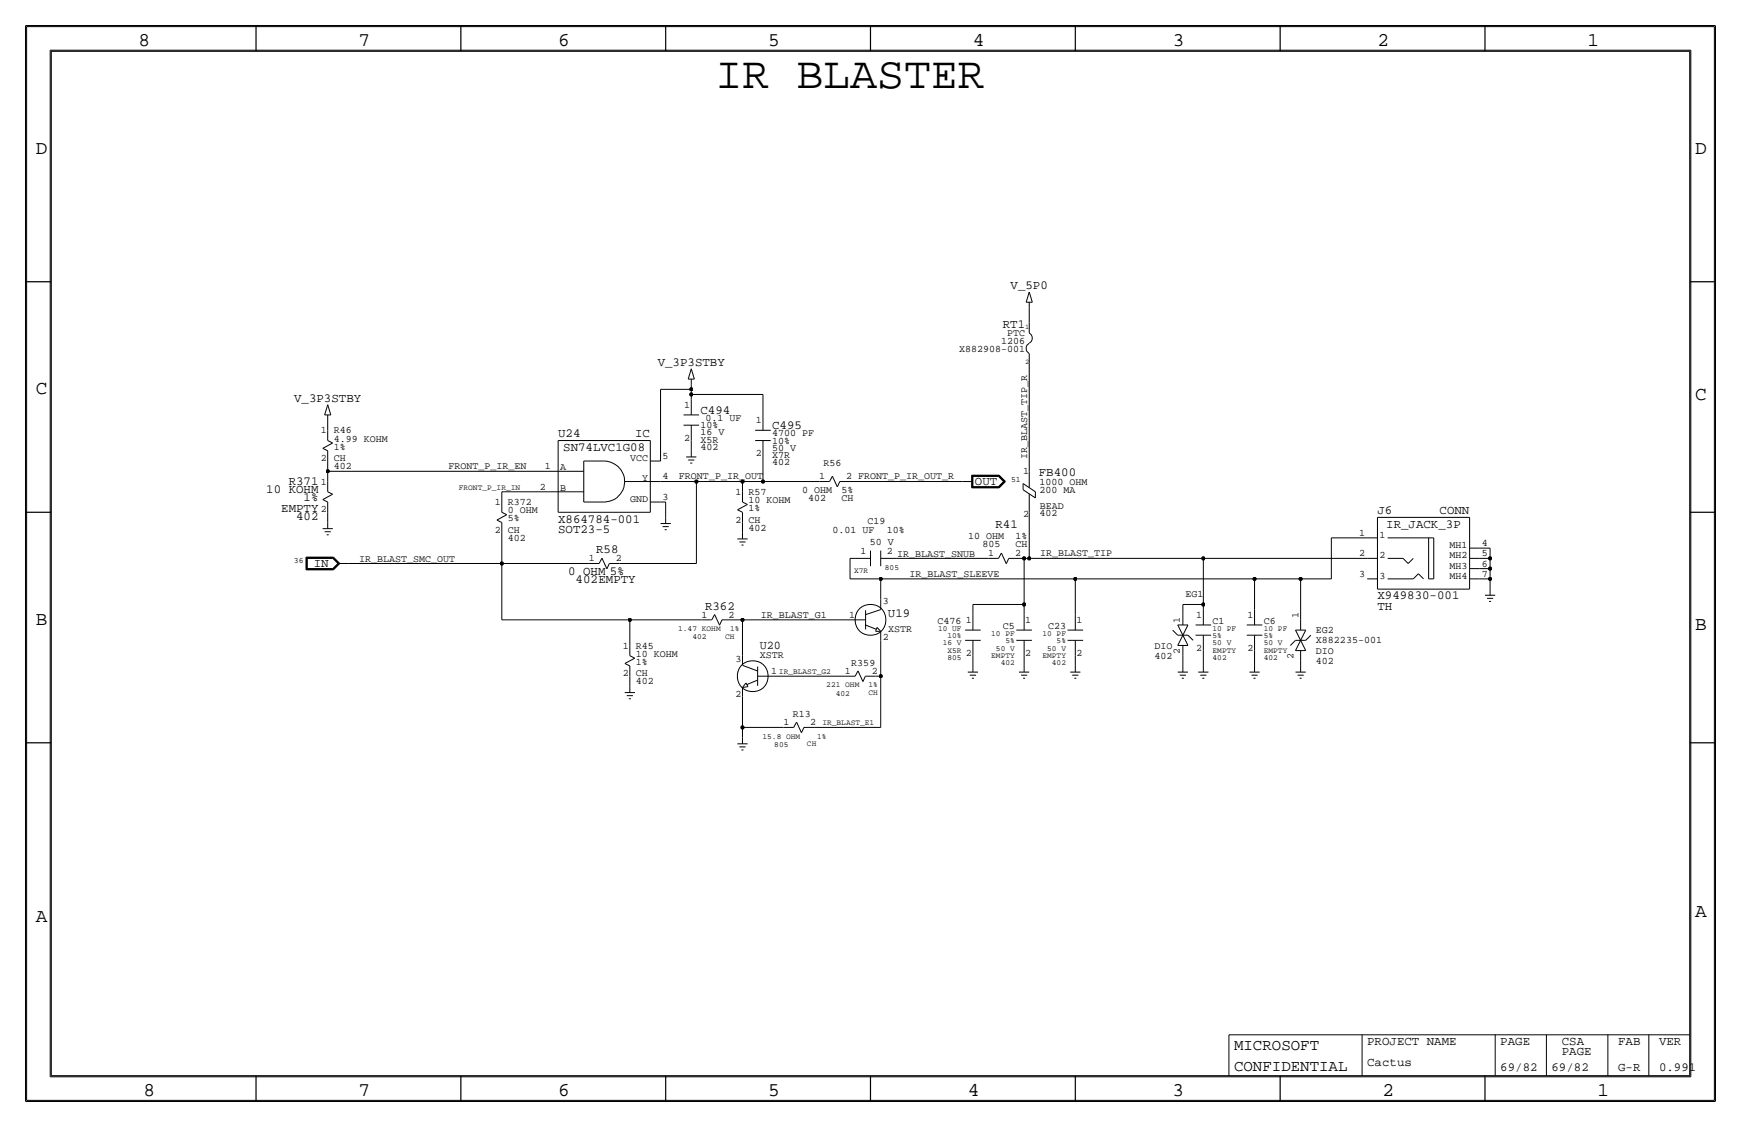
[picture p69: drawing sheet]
<svg xmlns="http://www.w3.org/2000/svg" width="432mm" height="279mm" viewBox="0 0 432 279" stroke-linecap="round" stroke-linejoin="round" font-family="sans-serif">
<defs><g id="words">
<text font-size="11.1" x="177.5" y="21.8">IR BLASTER</text>
<g font-size="4.8">
<text x="34.3" y="11.4">8</text>
<text x="88.9" y="11.4">7</text>
<text x="138.5" y="11.4">6</text>
<text x="190.5" y="11.4">5</text>
<text x="241.3" y="11.4">4</text>
<text x="290.8" y="11.4">3</text>
<text x="341.6" y="11.4">2</text>
<text x="393.7" y="11.4">1</text>
<text x="8.9" y="38.1">D</text>
<text x="420.4" y="38.1">D</text>
<text x="8.9" y="97.8">C</text>
<text x="420.4" y="99.1">C</text>
<text x="8.9" y="154.9">B</text>
<text x="420.4" y="156.2">B</text>
<text x="420.4" y="227.3">A</text>
<text x="8.9" y="228.6">A</text>
<text x="35.6" y="271.8">8</text>
<text x="88.9" y="271.8">7</text>
<text x="138.4" y="271.8">6</text>
<text x="190.5" y="271.8">5</text>
<text x="240" y="271.8">4</text>
<text x="290.8" y="271.8">3</text>
<text x="342.9" y="271.8">2</text>
<text x="396.2" y="271.8">1</text>
</g>
<g font-size="3.9">
<text x="306.1" y="260.4">MICROSOFT</text>
<text x="306.1" y="265.4">CONFIDENTIAL</text>
</g>
<g font-size="3.1">
<text x="250.6" y="71.7">V_5P0</text>
<text x="248.7" y="81.3">RT1</text>
<text x="163.1" y="90.8">V_3P3STBY</text>
<text x="73" y="99.7">V_3P3STBY</text>
<text x="173.7" y="102.6">C494</text>
<text x="191.5" y="106.4">C495</text>
<text x="138.4" y="108.5">U24</text>
<text x="139.7" y="111.8">SN74LVC1G08</text>
<text x="157.5" y="108.5">IC</text>
<text x="257.7" y="118">FB400</text>
<text x="66" y="122.2">10 KOHM</text>
<text x="71.6" y="120.1">R371</text>
<text x="75.3" y="124.2">1%</text>
<text x="241.8" y="120.1">OUT</text>
<text x="69.7" y="127">EMPTY</text>
<text x="73.4" y="129">402</text>
<text x="138.4" y="129.5">X864784-001</text>
<text x="246.9" y="130.8">R41</text>
<text x="341.6" y="127.5">J6</text>
<text x="343.8" y="130.8">IR_JACK_3P</text>
<text x="357" y="127.5">CONN</text>
<text x="138.4" y="132.1">SOT23-5</text>
<text x="147.8" y="137.2">R58</text>
<text x="77.8" y="140.5">IN</text>
<text x="140.9" y="142.5">0 OHM 5%</text>
<text x="142.8" y="144.5">402EMPTY</text>
<text x="341.6" y="148.6">X949830-001</text>
<text x="174.9" y="151.1">R362</text>
<text x="220.2" y="152.9">U19</text>
<text x="341.6" y="151.1">TH</text>
<text x="339.1" y="259.1">PROJECT NAME</text>
<text x="372.1" y="259.1">PAGE</text>
<text x="387.4" y="259.1">CSA</text>
<text x="387.4" y="261.6">PAGE</text>
<text x="401.3" y="259.1">FAB</text>
<text x="411.5" y="259.1">VER</text>
<text x="339.1" y="264.2">Cactus</text>
<text x="372.1" y="265.4">69/82</text>
<text x="384.8" y="265.4">69/82</text>
<text x="401.3" y="265.4">G-R</text>
<text x="411.5" y="265.4">0.991</text>
</g>
<text font-size="2.9" x="188.4" y="160.8">U20</text>
<g font-size="2.5">
<text x="249.8" y="83.3">PTC</text>
<text x="237.9" y="87.4">X882908-001</text>
<text x="248.3" y="85.3">1206</text>
<text x="169.7" y="101.1">1</text>
<text x="79.5" y="107.4">1</text>
<text x="82.8" y="107.4">R46</text>
<text x="173.7" y="106.2">10%</text>
<text x="173.7" y="107.9">16 V</text>
<text x="175" y="104.4">0.1 UF</text>
<text x="187.5" y="104.9">1</text>
<text x="82.8" y="111.5">1%</text>
<text x="82.8" y="109.5">4.99 KOHM</text>
<text x="164.3" y="113.8">5</text>
<text x="169.7" y="109.2">2</text>
<text x="173.7" y="111.5">402</text>
<text x="173.7" y="109.7">X5R</text>
<text x="187.5" y="113">2</text>
<text x="191.5" y="108.2">4700 PF</text>
<text x="191.5" y="113.5">X7R</text>
<text x="191.5" y="111.8">50 V</text>
<text x="191.5" y="110">10%</text>
<text x="254.8" y="113.8" transform="rotate(-90 254.8 113.8)">IR_BLAST_TIP_R</text>
<text x="79.5" y="114.3">2</text>
<text x="82.8" y="116.3">402</text>
<text x="82.8" y="114.3">CH</text>
<text x="111.3" y="116.3">FRONT_P_IR_EN</text>
<text x="135.2" y="116.3">1</text>
<text x="138.9" y="116.6">A</text>
<text x="156.3" y="114.3">VCC</text>
<text x="159.3" y="119.1">Y</text>
<text x="164.3" y="118.9">4</text>
<text x="168.4" y="118.9">FRONT_P_IR_OUT</text>
<text x="191.5" y="115.3">402</text>
<text x="203.2" y="118.9">1</text>
<text x="204.3" y="115.6">R56</text>
<text x="209.9" y="118.9">2 FRONT_P_IR_OUT_R</text>
<text x="253.8" y="117.6">1</text>
<text x="79.5" y="120.1">1</text>
<text x="122.7" y="125.2">1</text>
<text x="126" y="125.2">R372</text>
<text x="133.9" y="121.4">2</text>
<text x="138.9" y="121.7">B</text>
<text x="156.3" y="124.5">GND</text>
<text x="164.3" y="124">3</text>
<text x="182.4" y="122.7">1</text>
<text x="185.7" y="122.7">R57</text>
<text x="185.7" y="124.7">10 KOHM</text>
<text x="199" y="122.2">0 OHM</text>
<text x="200.5" y="124.2">402</text>
<text x="208.7" y="124.1">CH</text>
<text x="208.7" y="122.2">5%</text>
<text x="257.8" y="122.2">200 MA</text>
<text x="257.8" y="120.1">1000 OHM</text>
<text x="79.5" y="127">2</text>
<text x="126" y="127.3">0 OHM</text>
<text x="126" y="129.3">5%</text>
<text x="182.4" y="129.5">2</text>
<text x="185.7" y="131.6">402</text>
<text x="185.7" y="129.5">CH</text>
<text x="185.7" y="126.7">1%</text>
<text x="215.2" y="129.8">C19</text>
<text x="253.8" y="128.3">2</text>
<text x="257.8" y="128">402</text>
<text x="257.9" y="126.1">BEAD</text>
<text x="122.7" y="132.1">2</text>
<text x="126" y="132.1">CH</text>
<text x="126" y="134.1">402</text>
<text x="206.5" y="132.1">0.01 UF</text>
<text x="213.4" y="137.4">1</text>
<text x="215.7" y="135.1">50 V</text>
<text x="220" y="132.1">10%</text>
<text x="220" y="137.4">2 IR_BLAST_SNUB</text>
<text x="240.1" y="133.6">10 OHM</text>
<text x="243.6" y="135.6">805</text>
<text x="245.1" y="137.9">1</text>
<text x="251.8" y="137.9">2</text>
<text x="251.9" y="133.6">1%</text>
<text x="251.9" y="135.5">CH</text>
<text x="258" y="137.9">IR_BLAST_TIP</text>
<text x="337.1" y="137.9">2</text>
<text x="337.1" y="132.8">1</text>
<text x="342.1" y="133.3">1</text>
<text x="359.5" y="135.9">MH1</text>
<text x="367.5" y="137.9">5</text>
<text x="367.5" y="135.4">4</text>
<text x="89.1" y="139.4">IR_BLAST_SMC_OUT</text>
<text x="146" y="139.2">1</text>
<text x="152.7" y="139.2">2</text>
<text x="225.6" y="143">IR_BLAST_SLEEVE</text>
<text x="337.1" y="143">3</text>
<text x="342.1" y="143.5">3</text>
<text x="342.1" y="138.4">2</text>
<text x="359.5" y="143.5">MH4</text>
<text x="359.5" y="141">MH3</text>
<text x="359.5" y="138.4">MH2</text>
<text x="367.5" y="143">7</text>
<text x="367.5" y="140.5">6</text>
<text x="218.9" y="149.9">3</text>
<text x="294" y="148.1">EG1</text>
<text x="174" y="153.2">1</text>
<text x="180.6" y="153.2">2</text>
<text x="188.7" y="153.2">IR_BLAST_G1</text>
<text x="210.6" y="153.2">1</text>
<text x="232.6" y="154.7">C476</text>
<text x="239.6" y="154.4">1</text>
<text x="248.7" y="156">C5</text>
<text x="254.3" y="154.4">1</text>
<text x="259.9" y="156">C23</text>
<text x="267" y="154.4">1</text>
<text x="292.6" y="154.4" transform="rotate(-90 292.6 154.4)">1</text>
<text x="296.7" y="153.2">1</text>
<text x="300.7" y="154.7">C1</text>
<text x="309.4" y="153.2">1</text>
<text x="313.4" y="154.7">C6</text>
<text x="322.1" y="153.2" transform="rotate(-90 322.1 153.2)">1</text>
<text x="154.5" y="160.8">1</text>
<text x="157.7" y="160.8">R45</text>
<text x="218.9" y="158.8">2</text>
<text x="220.3" y="156.6">XSTR</text>
<text x="286.4" y="160.8">DIO</text>
<text x="296.7" y="161.3">2</text>
<text x="309.4" y="161.3">2</text>
<text x="326.4" y="159.5">X882235-001</text>
<text x="326.4" y="157">EG2</text>
<text x="154.5" y="167.6">2</text>
<text x="157.7" y="164.8">1%</text>
<text x="157.7" y="167.6">CH</text>
<text x="157.7" y="162.8">10 KOHM</text>
<text x="182.4" y="164.1">3</text>
<text x="188.5" y="163.2">XSTR</text>
<text x="191.3" y="167.1">1</text>
<text x="209.5" y="167.1">1</text>
<text x="211.1" y="165.1">R359</text>
<text x="216.2" y="167.1">2</text>
<text x="239.6" y="162.6">2</text>
<text x="254.3" y="162.6">2</text>
<text x="267" y="162.6">2</text>
<text x="286.4" y="163.3">402</text>
<text x="292.6" y="162" transform="rotate(-90 292.6 162)">2</text>
<text x="320.8" y="163.3" transform="rotate(-90 320.8 163.3)">2</text>
<text x="326.4" y="164.6">402</text>
<text x="326.4" y="162.1">DIO</text>
<text x="157.7" y="169.7">402</text>
<text x="182.4" y="172.7">2</text>
<text x="194.3" y="179.8">1</text>
<text x="196.6" y="177.8">R13</text>
<text x="201" y="179.8">2</text>
</g>
<g font-size="2">
<text x="250.7" y="119.4">51</text>
<text x="113.8" y="121.4">FRONT_P_IR_IN</text>
<text x="72.9" y="139.7">36</text>
<text x="211.9" y="142">X7R</text>
<text x="219.5" y="141.2">805</text>
<text x="168.2" y="156.5">1.47 KOHM</text>
<text x="171.7" y="158.5">402</text>
<text x="179.8" y="158.4">CH</text>
<text x="181.1" y="156.5">1%</text>
<text x="232.6" y="156.5">10 UF</text>
<text x="233.8" y="160">16 V</text>
<text x="235" y="161.8">X5R</text>
<text x="235" y="158.2">10%</text>
<text x="245.8" y="157.7">10 PF</text>
<text x="247" y="161.3">50 V</text>
<text x="249.4" y="159.5">5%</text>
<text x="258.5" y="157.7">10 PF</text>
<text x="259.7" y="161.3">50 V</text>
<text x="262.1" y="159.5">5%</text>
<text x="300.7" y="160">50 V</text>
<text x="300.7" y="161.8">EMPTY</text>
<text x="300.7" y="156.5">10 PF</text>
<text x="300.7" y="158.2">5%</text>
<text x="313.4" y="161.8">EMPTY</text>
<text x="313.4" y="158.2">5%</text>
<text x="313.4" y="156.5">10 PF</text>
<text x="313.4" y="160">50 V</text>
<text x="193.2" y="167.1">IR_BLAST_G2</text>
<text x="235" y="163.6">805</text>
<text x="245.8" y="163.1">EMPTY</text>
<text x="248.2" y="164.8">402</text>
<text x="258.5" y="163.1">EMPTY</text>
<text x="260.9" y="164.8">402</text>
<text x="300.7" y="163.6">402</text>
<text x="313.4" y="163.6">402</text>
<text x="204.9" y="170.4">221 OHM</text>
<text x="207.3" y="172.5">402</text>
<text x="215.4" y="172.4">CH</text>
<text x="215.4" y="170.4">1%</text>
<text x="204" y="179.8">IR_BLAST_E1</text>
<text x="189.1" y="183.1">15.8 OHM</text>
<text x="192" y="185.2">805</text>
<text x="200.1" y="185.1">CH</text>
<text x="202.7" y="183.1">1%</text>
</g>
<g font-size="1.7">
<text x="254.2" y="81.5">1</text>
<text x="254.2" y="90.2">2</text>
</g>
</g></defs>
<!-- layer: Nets -->
<g fill="none" stroke="#000" stroke-width=".25">
<path d="M255.3 76.2v3.8zM163.8 96.5v17.8zM163.8 96.5h7.6zM171.4 95.2v1.3zM171.4 96.5v1.3zM171.4 97.8h17.8zM171.4 97.8v1.3zM189.2 97.8v5.1zM255.3 90.2v26.6zM81.3 104.1v2.6zM81.3 116.8h54.6zM81.3 114.3v2.5z"/>
<path d="M81.3 116.8v2.6zM163.8 119.4h8.9zM171.4 109.2v2.6zM172.7 119.4v20.3zM172.7 119.4h11.5zM184.1 119.4h5.1zM184.1 119.4v2.5zM189.2 119.4h14zM189.2 113v6.4zM210.8 119.4h28zM81.3 127v2.5zM86.4 139.7h38.1z"/>
<path d="M124.5 121.9h11.4zM124.5 121.9v2.6zM124.5 139.7h21.6zM124.5 132.1v7.6zM124.5 139.7v14zM153.7 139.7h19zM163.8 124.5h1.3zM165.1 124.5v3.8zM184.1 129.5v2.6zM210.8 138.4v5.1zM210.8 138.4h1.3zM222.2 138.4h22.9z"/>
<path d="M252.7 138.4h1.3zM254 138.4h1.3zM254 138.4v11.5zM255.3 127v11.4zM255.3 138.4h43.1zM298.4 138.4v11.5zM298.5 138.4h40.6zM330.2 133.4v10.1zM330.2 133.3h8.9zM367 138.4h2.6zM367 135.9h2.6zM369.6 138.4v2.6z"/>
<path d="M369.6 135.9v2.5zM124.5 153.7h31.7zM156.2 153.7h17.8zM156.2 153.7v6.3zM181.6 153.7h2.5zM184.1 153.7h26.7zM184.1 153.7v8.9zM210.8 143.5h7.6zM218.4 143.5h48.3zM218.4 143.5v5.1zM218.4 158.7v8.9zM241.3 149.9h12.7z"/>
<path d="M241.3 149.9v2.5zM254 149.9v2.5zM266.7 143.5h44.4zM266.7 143.5v8.9zM293.4 149.9v2.5zM293.4 149.9h5zM298.4 149.9v1.2zM311.1 143.5h11.5zM311.1 143.5v7.6zM322.6 143.5h7.6zM322.6 143.5v10.2zM367 143.5h2.6z"/>
<path d="M367 141h2.6zM369.6 141v2.5zM369.6 143.5v2.5zM156.2 167.6v2.6zM184.1 172.7v7.6zM191.8 167.6h17.7zM217.2 167.6h1.2zM218.4 167.6v12.7zM241.3 162.6v2.5zM254 162.6v2.5zM266.7 162.6v2.5zM293.4 162.6v2.5z"/>
<path d="M298.4 161.3v3.8zM311.1 161.3v3.8zM322.6 163.8v1.3zM184.1 180.3h10.2zM184.1 180.3v2.6zM201.9 180.3h16.5z"/>
</g>
<g fill="#000" stroke="#000" stroke-width=".25">
<circle cx="171.4" cy="96.5" r=".41"/>
<circle cx="171.4" cy="97.8" r=".41"/>
<circle cx="81.3" cy="116.8" r=".41"/>
<circle cx="172.7" cy="119.4" r=".41"/>
<circle cx="184.1" cy="119.4" r=".41"/>
<circle cx="189.2" cy="119.4" r=".41"/>
<circle cx="124.5" cy="139.7" r=".41"/>
<circle cx="254" cy="138.4" r=".41"/>
<circle cx="255.3" cy="138.4" r=".41"/>
<circle cx="298.4" cy="138.4" r=".41"/>
<circle cx="369.6" cy="138.4" r=".41"/>
<circle cx="156.2" cy="153.7" r=".41"/>
<circle cx="184.1" cy="153.7" r=".41"/>
<circle cx="218.4" cy="143.5" r=".41"/>
<circle cx="254" cy="149.9" r=".41"/>
<circle cx="266.7" cy="143.5" r=".41"/>
<circle cx="298.4" cy="149.9" r=".41"/>
<circle cx="311.1" cy="143.5" r=".41"/>
<circle cx="322.6" cy="143.5" r=".41"/>
<circle cx="369.6" cy="141" r=".41"/>
<circle cx="369.6" cy="143.5" r=".41"/>
<circle cx="218.4" cy="167.6" r=".41"/>
<circle cx="184.1" cy="180.3" r=".41"/>
</g>
<!-- layer: Components -->
<g fill="none" stroke="#000" stroke-width=".25">
<path d="M254.5 74.9h1.5zM255.3 74.9v1.3zM255.3 72.4l.7 2.5zM255.3 72.4l-.8 2.5zM170.7 94h1.5zM171.4 91.4l-.7 2.6zM171.4 94v1.3zM171.4 91.4l.8 2.6zM171.4 99.1v3.8zM255.2 85.1a1.43 1.43 0 0 0 0 2.5M255.3 87.6v2.6zM255.3 80v2.5z"/>
<path d="M255.3 82.6a1.41 1.41 0 0 1 0 2.5M80.1 111.2l1.2 .6zM80.1 111.2l2.4-1.4zM80.5 102.9h1.5zM81.3 102.9v1.2zM81.3 100.3l.7 2.6zM81.3 106.7v2.5zM81.3 111.8v2.5zM81.3 109.2l1.2 .6zM81.3 119.4v2.5zM81.3 100.3l-.8 2.6zM135.9 116.8h8.9z"/>
<path d="M138.4 109.2h22.9zM138.4 109.2v17.8zM144.8 114.3v10.2zM144.8 114.3h5.1zM149.9 114.3a5.1 5.1 0 0 1 5 5.1 5.1 5.1 0 0 1-5 5.1M154.9 119.4h8.9zM161.3 109.2v17.8zM161.3 114.3h2.5zM169.5 102.9h3.9zM169.5 105.4h3.9zM170.2 113.3h2.5zM170.7 114h1.5z"/>
<path d="M171.2 114.8h.5zM171.4 105.4v3.8zM171.5 111.8v1.5zM187.3 106.7h3.9zM187.3 109.2h3.9zM189.2 102.9v3.8zM189.2 109.2v3.8zM203.2 119.4h2.5zM206.5 118.1l1.2 2.6zM206.5 118.1l-.8 1.3zM208.3 119.4h2.5zM208.3 119.4l-.6 1.3z"/>
<path d="M238.8 119.4h2.5zM241 117.8v3.2zM241 117.8h6.8zM241.1 117.9v3zM241.1 117.9h6.7zM241.2 118v2.8zM241.2 118h6.5zM241.3 118.1h6.3zM241.3 118.1v2.6zM247.6 118.1l1.3 1.3zM247.7 118l1.4 1.4zM247.8 117.9l1.4 1.5z"/>
<path d="M247.8 117.8l1.6 1.6zM253.7 119.9l3.1 2zM253.7 119.9v1.5zM255.3 116.8v4.1zM75.9 138.1v3.2zM75.9 138.1h6.8zM76 138.2h6.7zM76 138.2v3zM76.1 138.3h6.5zM76.1 138.3v2.8zM76.2 138.4h6.4zM76.2 138.4v2.6z"/>
<path d="M80 131.1h2.6zM80.1 123.9l1.2 .6zM80.1 123.9l2.4-1.4zM80.5 131.8h1.5zM81 132.6h.5zM81.3 124.5v2.5zM81.3 121.9l1.2 .6zM81.3 129.5v1.6zM82.6 138.4l1.2 1.3zM82.6 138.3l1.4 1.4zM82.7 138.2l1.4 1.5zM82.7 138.1l1.6 1.6z"/>
<path d="M83.8 139.7h2.6zM123.2 128.9l2.5-1.3zM123.2 128.9l1.3 .6zM124.5 124.5v2.5zM124.5 129.5v2.6zM124.5 127l1.2 .6zM135.9 121.9h8.9zM138.4 127h22.9zM144.8 124.5h5.1zM146.1 139.7h2.5zM149.3 138.4l-.7 1.3zM149.3 138.4l1.2 2.6z"/>
<path d="M151.1 139.7l-.6 1.3zM151.1 139.7h2.6zM161.3 124.5h2.5zM163.8 129.8h2.6zM164.3 130.6h1.6zM164.8 131.3h.6zM165.1 128.3v1.5zM182.9 133.6h2.5zM182.9 126.4l2.5-1.3zM182.9 126.4l1.3 .6zM183.4 134.4h1.5zM183.9 135.1h.5z"/>
<path d="M184.1 121.9v2.6zM184.1 127v2.5zM184.1 124.5l1.3 .6zM184.1 132.1v1.5zM212.1 138.4h3.8zM215.9 136.5v3.9zM218.4 138.4h3.9zM218.4 136.5v3.9zM241 121h6.8zM241.1 120.9h6.7zM241.2 120.8h6.5zM241.3 120.7h6.3z"/>
<path d="M245.1 138.4h2.5zM247.6 120.7l1.3-1.3zM247.7 120.8l1.4-1.4zM247.8 120.9l1.4-1.5zM247.8 121l1.6-1.6zM248.4 137.1l1.2 2.7zM248.4 137.1l-.8 1.3zM250.2 138.4l-.6 1.4zM250.2 138.4h2.5zM253.7 121.4l3.1 2zM255.3 122.4v4.6zM256.8 121.9v1.5z"/>
<path d="M339.1 138.4h2.5zM339.1 133.3h2.5zM341.6 128.3h22.9zM341.6 128.3v17.8zM344.2 133.3h11.4zM344.2 138.4h3.8zM348 138.4l1.2 1.3zM350.5 138.4l-1.3 1.3zM354.3 133.4v10.1zM355.6 133.3v10.2zM364.5 128.3v17.8zM364.5 138.4h2.5z"/>
<path d="M364.5 135.9h2.5zM75.9 141.3h6.8zM76 141.2h6.7zM76.1 141.1h6.5zM76.2 141h6.4zM82.6 141l1.2-1.3zM82.6 141.1l1.4-1.4zM82.7 141.2l1.4-1.5zM82.7 141.3l1.6-1.6zM174 153.7h2.5zM177.2 152.3l-.7 1.4zM177.2 152.3l1.3 2.7z"/>
<path d="M179.1 153.7h2.5zM179.1 153.7l-.6 1.3zM210.8 153.7h3.8zM214.6 152.4l3.8-1.3zM214.6 154.9l2.7 1.1zM214.7 151.3v4.8zM217.2 156.5h1.2zM217.5 155.5l.9 1zM217.5 155.5l-.3 1zM218.4 148.6v2.5zM218.4 156.5v2.3zM239.4 156.2h3.8z"/>
<path d="M239.4 158.8h3.8zM241.3 152.4v3.8zM241.3 158.8v3.8zM252.1 156.2h3.8zM252.1 158.8h3.8zM254 152.4v3.8zM254 158.8v3.8zM264.8 156.2h3.8zM264.8 158.8h3.8zM266.7 152.4v3.8zM266.7 158.8v3.8zM290.8 156.2l1.3 1.3z"/>
<path d="M292.1 154.9h2.5zM292.1 157.5h2.5zM292.1 154.9l2.5 5.1zM293.4 152.4v2.5zM294.6 157.5l1.3 1.2zM294.6 154.9l-2.5 5.1zM296.5 154.9h3.9zM296.5 157.5h3.9zM298.4 151.1v3.8zM298.4 157.5v3.8zM309.2 154.9h3.9zM309.2 157.5h3.9z"/>
<path d="M311.1 151.1v3.8zM311.1 157.5v3.8zM321.3 158.8h2.5zM321.3 158.8l-1.3 1.2zM321.3 156.2l2.5 5.1zM321.3 156.2h2.5zM322.6 153.7v2.5zM323.8 156.2l-2.5 5.1zM325.1 157.5l-1.3 1.3zM339.1 143.5h2.5zM341.6 146h22.9zM344.2 143.5h6.3z"/>
<path d="M350.5 143.5l1.3-1.3zM351.8 142.2l1.3 1.3zM354.3 143.5h1.3zM364.5 143.5h2.5zM364.5 141h2.5zM368.3 147.6h2.5zM368.8 148.3h1.5zM369.3 149.1h.5zM369.6 146v1.6zM154.9 171.7h2.6zM155 164.5l2.4-1.3zM155 164.5l1.2 .6z"/>
<path d="M155.4 172.5h1.6zM156 173.2h.5zM156.2 160v2.6zM156.2 165.1v2.5zM156.2 162.6l1.2 .6zM156.2 170.2v1.5zM184.1 164.9l3.9 1.5zM184.1 162.6v2.3zM184.1 170.5v2.2zM184.2 170.4l1.3-.2zM185 169.3l-.9 1.1zM185 169.3l.5 .9z"/>
<path d="M185.2 169.7l2.7-1.1zM187.9 165.3v4.7zM188 167.6h3.8zM197.6 179l1.2 2.7zM197.6 179l-.8 1.3zM209.6 167.6h2.5zM212.8 166.3l1.2 2.7zM212.8 166.3l-.7 1.3zM214.6 167.6h2.6zM214.6 167.6l-.6 1.4zM240 166.6h2.6zM240.5 167.4h1.6z"/>
<path d="M241 168.1h.6zM241.3 165.1v1.5zM252.7 166.6h2.6zM253.2 167.4h1.6zM253.7 168.1h.6zM254 165.1v1.5zM265.4 166.6h2.6zM265.9 167.4h1.6zM266.4 168.1h.6zM266.7 165.1v1.5zM292.1 166.6h2.5zM292.1 160h2.5z"/>
<path d="M292.6 167.4h1.5zM293.1 168.1h.5zM293.4 160v2.6zM293.4 165.1v1.5zM297.2 166.6h2.5zM297.7 167.4h1.5zM298.2 168.1h.5zM298.4 165.1v1.5zM309.9 166.6h2.5zM310.4 167.4h1.5zM310.9 168.1h.5zM311.1 165.1v1.5z"/>
<path d="M321.3 166.6h2.5zM321.3 161.3h2.5zM321.8 167.4h1.5zM322.3 168.1h.5zM322.6 165.1v1.5zM322.6 161.3v2.5zM182.9 184.4h2.5zM183.4 185.2h1.5zM183.9 185.9h.5zM184.1 182.9v1.5zM194.3 180.3h2.5zM199.4 180.3l-.6 1.4z"/>
<path d="M199.4 180.3h2.5z"/>
<circle cx="215.9" cy="153.7" r="3.8"/>
<circle cx="186.7" cy="167.7" r="3.8"/>
</g>
<!-- layer: Page Border and Title Block -->
<g fill="none" stroke="#000" stroke-width=".3">
<path d="M6.3 6.4v266.7zM6.4 6.4h419zM12.7 12.7h406.4zM12.7 12.7v254zM63.5 6.4v6.3zM114.3 6.4v6.3zM165.1 6.4v6.3zM215.9 6.3v6.4zM266.7 6.4v6.3zM317.5 6.4v6.3zM368.3 6.4v6.3zM419.1 12.7v254z"/>
<path d="M425.4 6.4v266.7zM6.3 69.8h6.4zM419.1 69.8h6.3zM6.3 127h6.4zM419.1 127h6.3zM6.3 184.1h6.4zM419.1 184.1h6.3zM6.4 273h419zM12.7 266.7h406.4zM63.5 266.7v6.4zM114.3 266.7v6.4zM165.1 266.7v6.4z"/>
<path d="M215.9 266.7v6.4zM266.7 266.7v6.4zM317.5 266.7v6.4zM368.3 266.7v6.4z"/>
</g>
<g fill="none" stroke="#000" stroke-width=".25">
<path d="M6.6 6.6h418.6zM6.6 6.6v266.2zM12.4 12.4h407zM12.4 12.4v254.6zM419.4 12.4v254.6zM425.2 6.6v266.2zM304.8 256.5v10.2zM304.8 256.5h114.3zM337.8 256.5v10.2zM370.8 256.5v10.2zM383.5 256.5v10.2zM398.8 256.5v10.2z"/>
<path d="M408.9 256.5v10.2zM6.6 272.8h418.6zM12.4 267h407z"/>
</g>
<use href="#words"/>
</svg>
